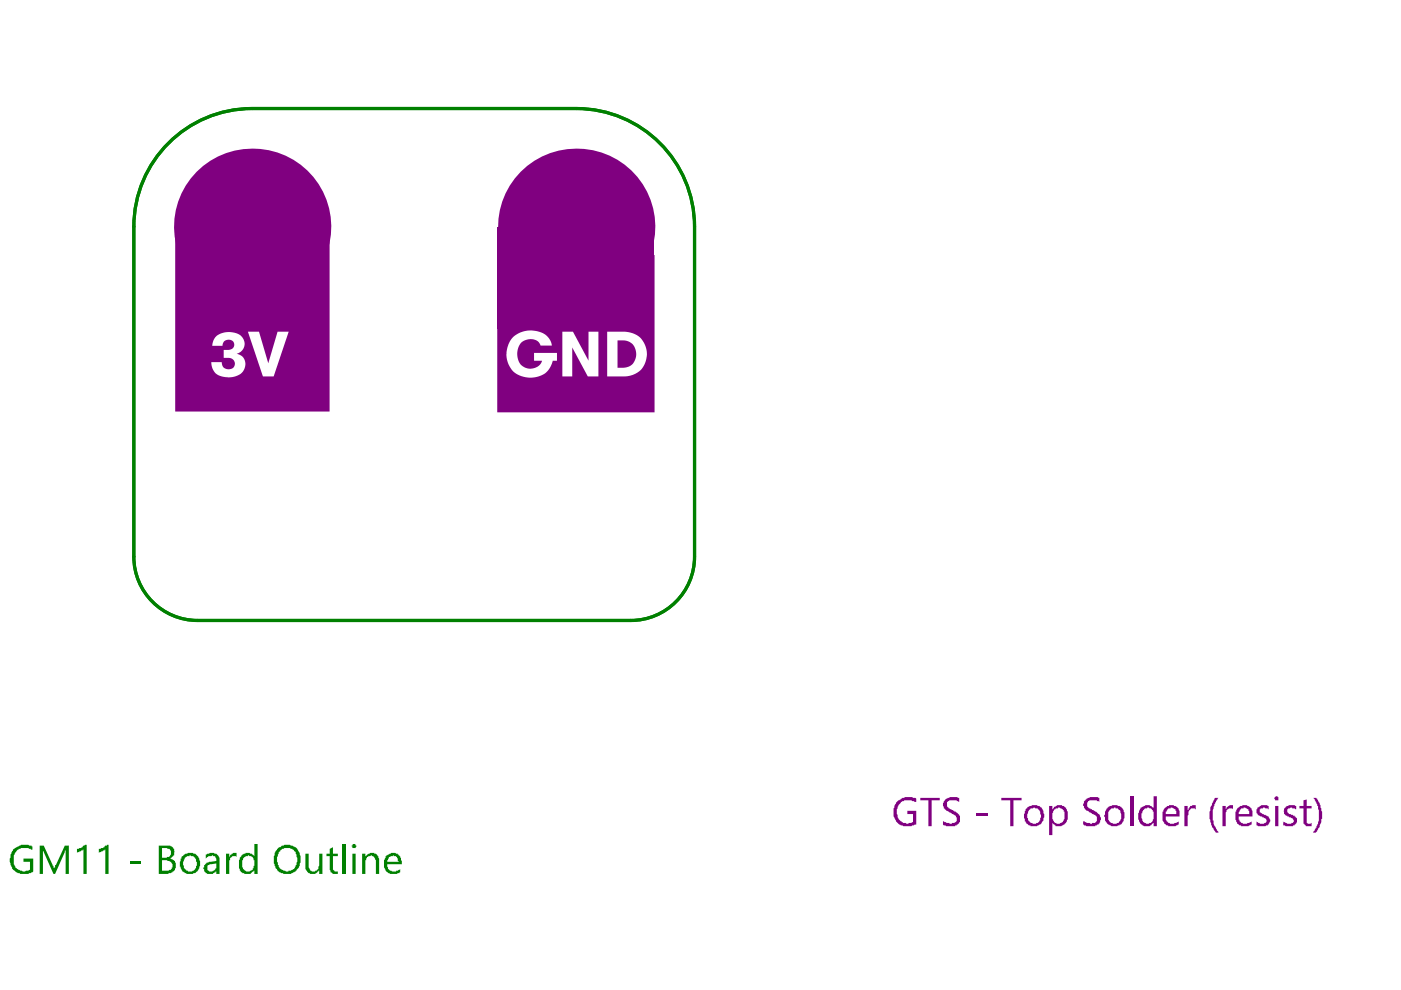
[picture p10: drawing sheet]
<svg xmlns="http://www.w3.org/2000/svg" width="297mm" height="210mm" viewBox="0 0 297 210" stroke-linecap="round" stroke-linejoin="round" font-family="sans-serif">
<path d="M53.5 23h68.7M28.4 48.1v69.9M147.3 48.1v69.9M41.9 131.6h91.8" fill="none" stroke="#008000" stroke-width=".68"/>
<g fill="#008000">
<path d="M2.7 180.1l.7-.5a3.7 3.7 0 0 1 3.5-.1v.6h-.2a3.6 3.6 0 0 0-2.7-.1v.1l-.4 .2a2.93 2.93 0 0 0-.5 3.1l.2 .4a2.28 2.28 0 0 0 2.9 .6h.2v-1.7h-1.4v-.7h2v2.8l-.1 .2a4 4 0 0 1-3.6-.2l-.7-.5v-.4l-.4-.7a1.8 1.8 0 0 1 0-1.5v-.5z"/>
<path d="M8.4 179.3h.9l2.2 4.8v-.2h.2v-.5h.2l1.8-4.1h.9v6h-.7v-5.3v.3h-.2v.4l-2 4.6h-.4l-2-4.8h-.2v-.5v5.3h-.7z"/>
<path d="M16.3 180l.9-.2 .3-.2 .2-.3 .7-.2v6.2h-.7v-5.3l-.2 .3h-.3v.2h-.4v.2h-.3l-.2 .1z"/>
<path d="M21 180l.8-.2 .4-.2 .1-.3 .7-.2v6.2h-.7v-5.3l-.1 .3h-.4v.2h-.3v.2h-.4l-.1 .1z"/>
<path d="M27.7 182.6h2.2v.5h-2.2z"/>
<path d="M47.9 181h.7v.9l.2-.6 .3-.1v-.2l.4-.2h.7v.9l-.2-.2a.87 .87 0 0 0-1.2 .7v.2h-.2v2.9h-.7z"/>
<path d="M64.8 181h.6v2.6a1.17 1.17 0 0 0 .9 1.2h.5v-.2h.4v-.2l.3-.1v-.5l.2-.2v-2.6h.7v4.3h-.7v-.7h-.2a1.39 1.39 0 0 1-2.4 0h-.2l-.1-.3z"/>
<path d="M69.9 180l.7-.4v1.4h1v.5h-1v2.9l.3 .2v.2h.7v-.2v.7h-.1a1.22 1.22 0 0 1-1.4-.5l-.2-.4v-2.9h-.7v-.5h.7z"/>
<path d="M72.7 178.9h.6v6.4h-.6z"/>
<path d="M76.8 181h.7v.7v-.2l.5-.3a1.5 1.5 0 0 1 1.6-.1 1.5 1.5 0 0 1 .8 1.5v2.7h-.7v-2.9l-.3-.7h-.2v-.2h-.4v-.2l-1 .4-.2 .7h-.1v2.9h-.7z"/>
<path d="M34.4 179.8v2.1h1v-.2h.3a1.05 1.05 0 0 0 .2-1.7h-.2a1.55 1.55 0 0 0-1.3-.2zM34.4 182.4v2.2h1a1.12 1.12 0 0 0 1-.5 1.12 1.12 0 0 0 0-1.2l-1-.5zM33.7 179.3h1.7a1.09 1.09 0 0 1 1.4 .7h.1v.5l.2 .2h-.2v.6l-.3 .2-.2 .4-.5 .1h.2a1.57 1.57 0 0 1 1.2 2.1h-.2a.52 .52 0 0 1-.5 .7v.2l-.9 .1v.2h-2z"/>
<path d="M39.2 181.9v.3h-.2v.2a1.46 1.46 0 0 0 0 1.4v.1a1.54 1.54 0 0 0 2.1 .7l.3-.5h.2v-.5h.1v-.9h-.1l-.2-.8-.3-.2v-.2h-.6l-.1-.2h-.2v.2h-.5zM38.5 181.7a2.86 2.86 0 0 1 2.4-.9 2.39 2.39 0 0 1 1.4 3.1 2.02 2.02 0 0 1-3 1.2l-.3-.1a1.34 1.34 0 0 1-.7-1.2h-.2v-1.1l.2-.1v-.6h.2z"/>
<path d="M44 183.6v.3a.65 .65 0 0 0 .7 .9h.1a1.12 1.12 0 0 0 1.1-1.2v-.5l-1.4 .1zM43.6 181.2h.2a1.83 1.83 0 0 1 2.7 .7v3.4h-.6v-.7a1.64 1.64 0 0 1-2.4 .4l-.2-.4a1.31 1.31 0 0 1 .7-1.7l.3-.2 1.6-.1v-.6l-.2-.3-.2-.2h-.3v-.2l-.4 .2h-.7v.2l-.5 .3z"/>
<path d="M51.2 181.3l.3-.1a1.7 1.7 0 0 1 2.4 .3v-2.6h.7v6.4h-.7v-.9a1.71 1.71 0 0 1-2.4 .7 .89 .89 0 0 1-.7-.8l-.1-.2a4 4 0 0 1 .5-2.8zM51.5 182v.2a1.74 1.74 0 0 0 .9 2.6h.5l.7-.4 .2-.8h.1v-1.2h-.1l-.2-.7-.9-.4h-.1v.2h-.6v.2z"/>
<path d="M59.1 180.7v.3a2.57 2.57 0 0 0 0 2.6l.3 .7 1.2 .5h.5v-.2h.6l.8-.5v-.3h.2l.2-.7a1.8 1.8 0 0 0 0-1.6l-.2-.7a2.09 2.09 0 0 0-3.3-.5l-.1 .4zM58.7 180l.6-.4a2.92 2.92 0 0 1 3.7 .4l.2 .3a3.7 3.7 0 0 1 0 3.8l-.2 .2a2.69 2.69 0 0 1-3.6 .7l-.7-.6v-.1a1.12 1.12 0 0 1-.5-1.1l-.1-.1v-1.6l.1-.2v-.5z"/>
<path d="M74.5 179.3h.2v-.2a.43 .43 0 0 1 .7 0v.2h.2l-.2 .5h-.7v-.3h-.2zM74.7 181h.7v4.3h-.7z"/>
<path d="M82.4 181.7v.3h-.1l-.2 .7h2.4v-.1h-.2a1.12 1.12 0 0 0-.5-1.1h-.3v-.2h-.2v.2zM81.8 181.5l.6-.3a1.58 1.58 0 0 1 1.8-.2l.3 .2 .2 .3h.2v.4h.1l.2 1.3h-3.1v.2a1.12 1.12 0 0 0 .5 1v.2h.4a1.12 1.12 0 0 0 1.2 0l.7-.3v.7h-.2v.1h-.4a1.98 1.98 0 0 1-2.9-1.9 1.58 1.58 0 0 1 .4-1.3z"/>
</g>
<path d="M35.7 30.3a25 25 0 0 1 17.8-7.3h68.7a25.1 25.1 0 0 1 25.1 25.1v69.9a13.5 13.5 0 0 1-13.6 13.6h-91.8a13.5 13.5 0 0 1-13.5-13.6v-69.9a25 25 0 0 1 7.3-17.8zM28.4 118a13.5 13.5 0 0 0 13.5 13.6" fill="none" stroke="#008000" stroke-width=".68"/>
<g fill="#800080">
<path d="M190 170.2a3.9 3.9 0 0 1 3.1-1.2l1 .2 .2 .1v.7h-.4a3.3 3.3 0 0 0-2.9 0l-.5 .7a2.9 2.9 0 0 0 .3 3.3l.7 .5h.5a.43 .43 0 0 0 .7 0l.9-.2v-1.7h-1.2v-.7h1.9v2.9h-.4a2.93 2.93 0 0 1-4.4-2.5v-.9z"/>
<path d="M195.1 169.2h4.1v.5h-1.7v5.5h-.7v-5.5h-1.7z"/>
<path d="M200.1 169.9h.2l.3-.6 .7-.1v-.2h1.7v.2h.4v.8h-.2v-.1h-.3v-.2h-1.1a1.12 1.12 0 0 0-1 .5 .77 .77 0 0 0 .3 1v.2l1.2 .5v.2a1.18 1.18 0 0 1 1.1 .8h.1v.6a1.22 1.22 0 0 1-.5 1.3h-.1v.2a5.5 5.5 0 0 1-2.8 0l-.2-.2v-.8v.1l.7 .2v.2h.7v.2h.5v-.2a1.12 1.12 0 0 0 1.1-.5v-.7h-.2v-.4l-.5-.1v-.2h-.4v-.2l-1-.5a1.42 1.42 0 0 1-.7-1.9z"/>
<path d="M207 172.4h2.4v.5h-2.4z"/>
<path d="M212.3 169.2h4.3v.5h-1.7v5.5h-.7v-5.5h-1.9z"/>
<path d="M229.8 169.9h.2l.3-.6 .7-.1v-.2h1.7l.4 .2v.8l-.2-.1h-.3v-.2h-.9a.87 .87 0 0 0-1.2 .7v.7h.2l.1 .3h.4v.2h.3v.1h.4v.2l.5 .2 .7 .5 .2 .7h.1l-.1 1-.4 .5h-.3v.2a5.5 5.5 0 0 1-2.8 0v-.2h-.2v-.8v.1h.4v.2h.3v.2h.7l.2 .2h.3v-.2h.7v-.2a.77 .77 0 0 0 .4-1l-.4-.5-.7-.2v-.2l-.5-.1-.3-.4h-.4v-.2l-.3-.1-.2-.7h-.2z"/>
<path d="M239.6 168.8h.7v6.4h-.7z"/>
<path d="M251.1 170.9h.7v.8h.2v-.3h.1l.2-.5 1.2-.2v.9h-.2v-.2a.77 .77 0 0 0-1 .3h-.2l-.1 .4v.7l-.2 .1v2.3h-.7z"/>
<path d="M257.5 169.3l.1-.1h.7a5.7 5.7 0 0 0-1.2 3.7v1.1h.2l.2 1.2h.1l.7 1.3h-.5l-.2-.1a5.1 5.1 0 0 1-1-2.6l-.2-.2v-.7a7.6 7.6 0 0 1 .9-3.2z"/>
<path d="M259.2 170.9h.7v.8l.1-.5 .4-.1v-.2l.3-.2h.7v.9l-.3-.2a1.12 1.12 0 0 0-1.1 .5l-.1 .4v2.9h-.7z"/>
<path d="M266.6 171.2l.5-.1v-.2l.3-.2h1.2l.4 .2v.7l-.9-.4-.8 .2v.2h-.2v.7l.5 .1v.2h.3v.2a1.17 1.17 0 0 1 1.2 .8 .43 .43 0 0 1 0 .7l-.1 .4a1.18 1.18 0 0 1-1.2 .5h-1.1l-.3-.2v-.9v.2h.3v.2h.2a1.12 1.12 0 0 0 1.6-.4h.1v-.1h-.1v-.4h-.2v-.1h-.4v-.2h-.3v-.2h-.2a1.16 1.16 0 0 1-1-1.4v-.1h.2z"/>
<path d="M272.2 171.4h.2a1.74 1.74 0 0 1 2.4-.5v.7l-.8-.2v-.2a1.12 1.12 0 0 0-1.1 .5v.6h.2a1.12 1.12 0 0 0 1 .5v.1h.4l.1 .4a.73 .73 0 0 1 .2 1.2l-.3 .5h-.4v.2h-1.5l-.2-.2h-.3v-.9v.2h.3a1.33 1.33 0 0 0 1.6 .2l.3-.2v-.2a.88 .88 0 0 0-1-.8v-.2l-.7-.2v-.1l-.4-.2v-.5l-.1-.2h.1z"/>
<path d="M276.4 169.7l.7-.2v1.4h1v.5h-1v3.1a.86 .86 0 0 0 1 0v.7h-.4a.77 .77 0 0 1-1-.4l-.3-.1v-3.3h-.9v-.5h.9z"/>
<path d="M278.4 169.2h.7v.1h.2l.3 .9h.2l.2 1a3.9 3.9 0 0 1 .1 2.8v.3l-.3 .7a.54 .54 0 0 1-.3 .7l-.2 .5-.4 .3h-.5a6.6 6.6 0 0 0 1.2-3 4.9 4.9 0 0 0-.5-3.1l-.3-.9z"/>
<path d="M37.1 48.1h6.8v32.9h18.3v-32.9h7.7v39.2h-32.8z"/>
<path d="M105.4 54.1h1.6v26.4h28.9l1.3-1.3v-11.5l-.7-.7v-12.9h2.3v33.3h-33.4z"/>
<path d="M218.1 171.7l-.1 .7a1.12 1.12 0 0 0 0 1.2v.2a1.42 1.42 0 0 0 1.9 .7l.6-.5v-.5l.2-.2v-.5l-.2-.2-.1-.9h-.2l-.2-.3h-.5l-.2-.2-.8 .2-.2 .3zM217.4 171.6l.4-.2v-.2a2.58 2.58 0 0 1 3.1 0l.3 .7v.4a1.46 1.46 0 0 1 0 1.3 .54 .54 0 0 1-.3 .7v.2a2.53 2.53 0 0 1-3.3 .2l-.2-.6h-.1v-.3a1.8 1.8 0 0 1 0-1.5z"/>
<path d="M222.4 170.9h.7v.7h.2l.2-.5h.3v-.2l.3-.2h1.1v.2h.3l.5 .3v.4h.2a4.9 4.9 0 0 1 0 2.5 2.09 2.09 0 0 1-2.4 1.1l-.2-.4-.5-.3v2.6h-.7zM223.3 171.9v.2a2.5 2.5 0 0 0 .2 2.2l.3 .2a1.07 1.07 0 0 0 1.4-.2h.2a3.4 3.4 0 0 0 .1-2.6l-.8-.5h-.4v.2h-.5v.2z"/>
<path d="M235 172.1a2.74 2.74 0 0 0 .5 2.4h.2a1.46 1.46 0 0 0 1.3 0 1.38 1.38 0 0 0 .7-1.4l-.2-1.2-.5-.3v-.2h-.5v-.2l-.8 .2-.6 .7zM234.6 171.4l.4-.2v-.1a2.68 2.68 0 0 1 2.9 .1 3.1 3.1 0 0 1 0 3.5l-.4 .1a2.39 2.39 0 0 1-2.9-.3l-.3-.5v-.7l-.2-.2v-.3h.2v-.7z"/>
<path d="M241.8 171.2l.6-.1a1.46 1.46 0 0 1 2 .1h.2v.2v-2.6h.7v6.4h-.7v-.9a1.65 1.65 0 0 1-2.2 .7 1.3 1.3 0 0 1-.9-1.2h-.2v-1.4zM242.4 171.7a2.57 2.57 0 0 0 0 2.6h.1a1.06 1.06 0 0 0 1.4 .2h.2v-.2a1.18 1.18 0 0 0 .5-1.2v-1h-.2v-.4h-.2a1.12 1.12 0 0 0-1-.5v.2h-.5v.2z"/>
<path d="M247.5 171.6l-.2 .5h-.1v.5h2.2v-.7h-.2v-.3l-.7-.4h-.3v.2h-.5v.2zM246.8 171.4l.7-.5h.4v-.2h1v.2h.2a1.74 1.74 0 0 1 1 2.2h-2.9v.2a1.12 1.12 0 0 0 .5 1v.2h.2a1.39 1.39 0 0 0 1.3 0l.7-.4v.7a3.4 3.4 0 0 1-2.6 .2l-.5-.3v-.4h-.2a4.9 4.9 0 0 1 0-2.6z"/>
<path d="M263 171.6l-.4 .7v.3h2.3v-.7h-.2v-.3l-.7-.4h-.3v.2h-.6v.2zM262.3 171.4l.8-.5a1.91 1.91 0 0 1 1.9 .2v.1a1.18 1.18 0 0 1 .5 1.2v.7h-2.9v.7h.2v.3h.2v.2l.3 .2a1.39 1.39 0 0 0 1.4 0l.7-.4v.7a3.4 3.4 0 0 1-2.6 .2l-.5-.3v-.4h-.2a4.9 4.9 0 0 1 0-2.6z"/>
<path d="M270.2 169.2l.3-.4h.4v.2a.38 .38 0 0 1 .1 .5 .38 .38 0 0 1-.5 .2h-.1zM270.4 170.9h.6v4.3h-.6z"/>
<path d="M108.8 71.5a5.7 5.7 0 0 0-1.4 3.5v-.1a4.8 4.8 0 0 0 4.9 5.2h5.8v-10v4.7h-4.9v1.7h1.7a2.77 2.77 0 0 1-3.4 1.5 2.77 2.77 0 0 1-1.8-3.2 2.7 2.7 0 0 1 1.7-2.7 2.7 2.7 0 0 1 3.1 .8l.1 .4h2.4a3.9 3.9 0 0 0-4.2-3.2 5.5 5.5 0 0 0-4 1.4zM119.2 70.3v9.5h7.7v-9.5h-2.1v6.2l-3.3-6.2zM130.9 72.2h1.2a2.98 2.98 0 0 1 2.6 1.8 2.98 2.98 0 0 1-.5 3.1l-1.2 .7-2.1 .2zM128.7 70.3v9.5h8.5v-.5v.5h-4.9a4.6 4.6 0 0 0 4.9-5v.1a4.6 4.6 0 0 0-4.8-4.6zM121.3 73.7l3.3 6.1h-3.3zM112.4 80.1a4.5 4.5 0 0 0 4.8-3.6h.9v3.6zM106.5 69.2h31.5v11.7h-31.5z"/>
<path d="M52.6 70.3l3.1 9.5h-3.1h5.4l3.2-9.5h-2.3l-2 6.7-2-6.7h3.1zM45.8 71.4a3.1 3.1 0 0 0-.8 1.9h2.2a1.24 1.24 0 0 1 1.2-1.3 1.24 1.24 0 0 1 1.3 1.3 1.24 1.24 0 0 1-1.3 .9h-1v1.7h1.1a1.26 1.26 0 0 1 1.2 1.6 1.26 1.26 0 0 1-1.9 .7 1.19 1.19 0 0 1-.8-1.2v-.2h-2.2a3.1 3.1 0 0 0 3.5 3.2h-3.5h7.2l-.1-3.5-.6-.9-1.1-.6a2.28 2.28 0 0 0 1.7-2.5 2.28 2.28 0 0 0-2.3-2 4.3 4.3 0 0 0-3.8 .9zM48.5 80a3.1 3.1 0 0 0 3.5-2.7v2.7zM43.4 69h19.2v12.4h-19.2z"/>
<circle cx="122.2" cy="48.1" r="16.6"/>
<circle cx="53.5" cy="48.1" r="16.6"/>
</g>
<g fill="#800080">
<path d="M105.4 48.1h33.2v21.6h-33.2z" fill-rule="evenodd"/>
<path d="M37.3 48.5h31.4v21.2h-31.4z" fill-rule="evenodd"/>
</g>
</svg>
